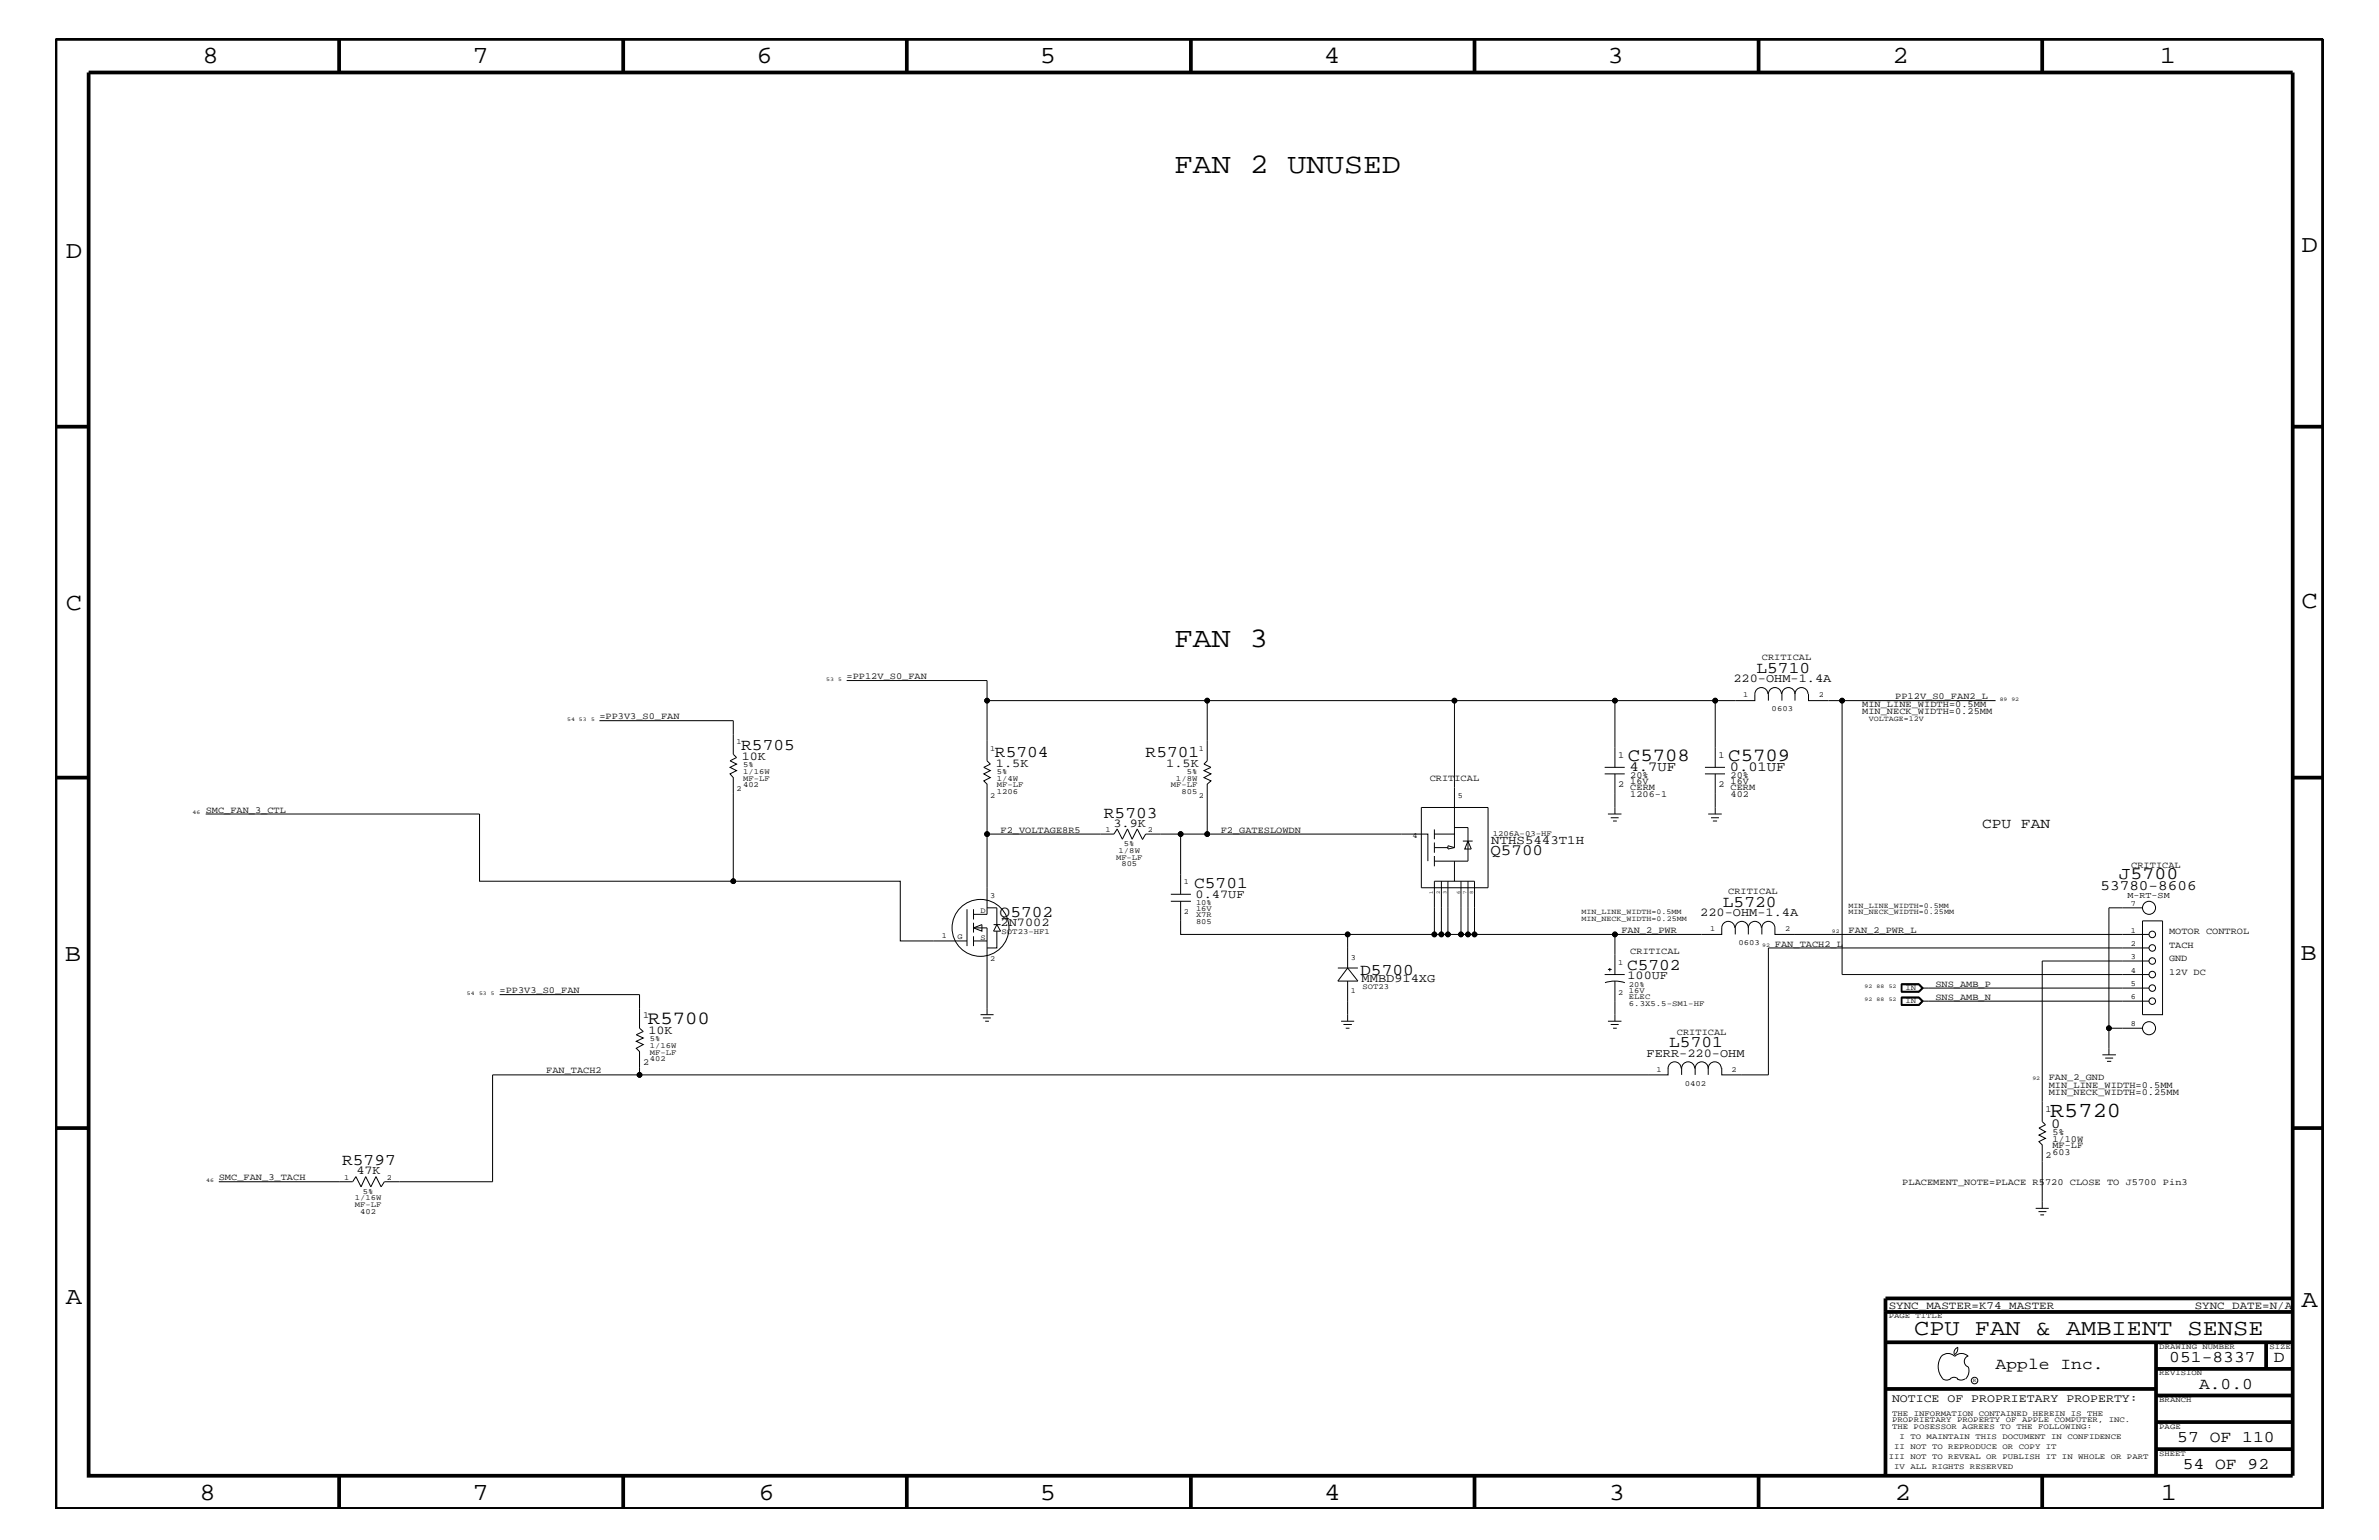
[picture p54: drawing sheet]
<svg xmlns="http://www.w3.org/2000/svg" width="432mm" height="279mm" viewBox="0 0 432 279" stroke-linecap="round" stroke-linejoin="round" font-family="sans-serif">
<defs><g id="words">
<g font-size="5.2">
<text x="213.1" y="31.4">FAN 2 UNUSED</text>
<text x="213.1" y="117.4">FAN 3</text>
</g>
<g font-size="4.5">
<text x="36.7" y="11.5">8</text>
<text x="85.8" y="11.5">7</text>
<text x="137.3" y="11.5">6</text>
<text x="188.7" y="11.5">5</text>
<text x="240.3" y="11.5">4</text>
<text x="291.8" y="11.5">3</text>
<text x="343.5" y="11.5">2</text>
<text x="392" y="11.5">1</text>
<text x="11.9" y="46.8">D</text>
<text x="417.7" y="45.7">D</text>
<text x="11.9" y="110.6">C</text>
<text x="417.7" y="110.3">C</text>
<text x="11.8" y="174.3">B</text>
<text x="417.6" y="174.2">B</text>
<text x="11.9" y="236.7">A</text>
<text x="417.7" y="237.1">A</text>
<text x="36.2" y="272.1">8</text>
<text x="85.8" y="272.1">7</text>
<text x="137.7" y="272.1">6</text>
<text x="188.7" y="272.1">5</text>
<text x="240.4" y="272.1">4</text>
<text x="292" y="272.1">3</text>
<text x="343.9" y="272.1">2</text>
<text x="392.2" y="272.1">1</text>
</g>
<text font-size="4.1" x="347.4" y="242.3">CPU FAN &amp; AMBIENT SENSE</text>
<text font-size="3.9" x="372.1" y="202.7">R5720</text>
<g font-size="3.4">
<text x="295.5" y="138">C5708</text>
<text x="313.7" y="138">C5709</text>
<text x="117.6" y="185.8">R5700</text>
</g>
<text font-size="3.2" x="384.6" y="159.5">J5700</text>
<g font-size="3">
<text x="318.8" y="122.1">L5710</text>
<text x="134.5" y="136.1">R5705</text>
<text x="180.6" y="137.3">R5704</text>
<text x="207.9" y="137.3">R5701</text>
<text x="200.4" y="148.4">R5703</text>
<text x="216.7" y="161.1">C5701</text>
<text x="181.4" y="166.4">Q5702</text>
<text x="312.7" y="164.5">L5720</text>
<text x="246.9" y="176.8">D5700</text>
<text x="295.3" y="176">C5702</text>
<text x="303" y="190">L5701</text>
<text x="62.1" y="211.4">R5797</text>
<text x="362.2" y="248.4">Apple Inc.</text>
<text x="393.7" y="247.1">051-8337</text>
<text x="399.2" y="252">A.0.0</text>
<text x="412.7" y="247.1">D</text>
<text x="395.2" y="261.6">57 OF 110</text>
<text x="396.2" y="266.6">54 OF 92</text>
</g>
<text font-size="2.9" x="270.5" y="155.1">Q5700</text>
<g font-size="2.6">
<text x="359.7" y="150.1">CPU FAN</text>
<text x="381.3" y="161.4">53780-8606</text>
</g>
<g font-size="2.5">
<text x="295.7" y="139.8">4.7UF</text>
<text x="313.9" y="139.8">0.01UF</text>
<text x="372.3" y="204.6">0</text>
</g>
<text font-size="2.3" x="270.7" y="153.2">NTHS5443T1H</text>
<g font-size="2.2">
<text x="314.6" y="123.8">220-OHM-1.4A</text>
<text x="134.6" y="137.9">10K</text>
<text x="180.8" y="139.1">1.5K</text>
<text x="211.7" y="139.1">1.5K</text>
<text x="202.1" y="150.1">3.9K</text>
<text x="217" y="162.8">0.47UF</text>
<text x="308.6" y="166.2">220-OHM-1.4A</text>
<text x="181.6" y="168.1">2N7002</text>
<text x="247.1" y="178.3">MMBD914XG</text>
<text x="295.4" y="177.7">100UF</text>
<text x="117.7" y="187.6">10K</text>
<text x="298.9" y="191.7">FERR-220-OHM</text>
<text x="64.7" y="213">47K</text>
</g>
<text font-size="2.1" x="343.4" y="254.4">NOTICE OF PROPRIETARY PROPERTY:</text>
<g font-size="2">
<text x="342.8" y="237.4">SYNC_MASTER=K74_MASTER</text>
<text x="398.4" y="237.4">SYNC_DATE=N/A</text>
</g>
<g font-size="1.7">
<text x="319.8" y="119.8">CRITICAL</text>
<text x="153.7" y="123.2">=PP12V_S0_FAN</text>
<text x="108.8" y="130.5">=PP3V3_S0_FAN</text>
<text x="338" y="128.3">MIN_LINE_WIDTH=0.5MM</text>
<text x="338" y="129.6">MIN_NECK_WIDTH=0.25MM</text>
<text x="344" y="126.9">PP12V_S0_FAN2_L</text>
<text x="293.7" y="137.4">1</text>
<text x="311.9" y="137.4">1</text>
<text x="259.5" y="141.7">CRITICAL</text>
<text x="293.7" y="142.9">2</text>
<text x="295.9" y="143.4">CERM</text>
<text x="295.9" y="142.2">16V</text>
<text x="295.9" y="141.1">20%</text>
<text x="311.9" y="142.9">2</text>
<text x="314.1" y="143.4">CERM</text>
<text x="314.1" y="142.2">16V</text>
<text x="314.1" y="141.1">20%</text>
<text x="37.3" y="147.5">SMC_FAN_3_CTL</text>
<text x="295.9" y="144.6">1206-1</text>
<text x="314.1" y="144.6">402</text>
<text x="181.6" y="151.1">F2_VOLTAGE8R5</text>
<text x="221.6" y="151.1">F2_GATESLOWDN</text>
<text x="386.8" y="157.4">CRITICAL</text>
<text x="313.7" y="162.2">CRITICAL</text>
<text x="294.3" y="169.3">FAN_2_PWR</text>
<text x="295.9" y="173.2">CRITICAL</text>
<text x="322.2" y="171.7">FAN_TACH2_L</text>
<text x="335.5" y="169.3">FAN_2_PWR_L</text>
<text x="393.7" y="169.5">MOTOR CONTROL</text>
<text x="393.7" y="172">TACH</text>
<text x="351.3" y="179">SNS_AMB_P</text>
<text x="393.7" y="176.8">12V DC</text>
<text x="393.7" y="174.4">GND</text>
<text x="90.7" y="180.2">=PP3V3_S0_FAN</text>
<text x="116.8" y="184.7">1</text>
<text x="351.3" y="181.4">SNS_AMB_N</text>
<text x="304.4" y="187.7">CRITICAL</text>
<text x="99.1" y="194.8">FAN_TACH2</text>
<text x="116.8" y="193.2">2</text>
<text x="371.9" y="195.9">FAN_2_GND</text>
<text x="371.9" y="197.4">MIN_LINE_WIDTH=0.5MM</text>
<text x="371.3" y="201.7">1</text>
<text x="371.9" y="198.7">MIN_NECK_WIDTH=0.25MM</text>
<text x="372.5" y="209.6">603</text>
<text x="372.5" y="205.9">5%</text>
<text x="372.5" y="207.1">1/10W</text>
<text x="372.5" y="208.3">MF-LF</text>
<text x="39.7" y="214.2">SMC_FAN_3_TACH</text>
<text x="345.3" y="215.1">PLACEMENT_NOTE=PLACE R5720 CLOSE TO J5700 Pin3</text>
<text x="371.3" y="210.2">2</text>
</g>
<text font-size="1.6" x="386.1" y="162.8">M-RT-SM</text>
<g font-size="1.4">
<text x="316.4" y="126.5">1</text>
<text x="321.6" y="129.1">0603</text>
<text x="330.1" y="126.5">2</text>
<text x="339.2" y="130.8">VOLTAGE=12V</text>
<text x="133.7" y="135">1</text>
<text x="179.7" y="136.2">1</text>
<text x="217.6" y="136.2">1</text>
<text x="133.7" y="143.5">2</text>
<text x="134.9" y="139.2">5%</text>
<text x="134.9" y="142.9">402</text>
<text x="134.9" y="141.7">MF-LF</text>
<text x="134.9" y="140.4">1/16W</text>
<text x="180.9" y="140.4">5%</text>
<text x="180.9" y="141.7">1/4W</text>
<text x="180.9" y="142.9">MF-LF</text>
<text x="212.5" y="142.9">MF-LF</text>
<text x="213.4" y="141.7">1/8W</text>
<text x="215.4" y="140.4">5%</text>
<text x="179.7" y="144.7">2</text>
<text x="180.9" y="144">1206</text>
<text x="214.5" y="144">805</text>
<text x="217.6" y="144.7">2</text>
<text x="264.6" y="144.7">5</text>
<text x="200.7" y="151">1</text>
<text x="202.6" y="156">MF-LF</text>
<text x="203" y="154.7">1/8W</text>
<text x="204" y="153.5">5%</text>
<text x="208.4" y="151">2</text>
<text x="256.4" y="152">4</text>
<text x="270.9" y="151.8">1206A-03-HF</text>
<text x="203.5" y="157.2">805</text>
<text x="214.9" y="160.5">1</text>
<text x="178" y="165.6">D</text>
<text x="179.7" y="162.8">3</text>
<text x="214.9" y="165.9">2</text>
<text x="217.1" y="167.6">805</text>
<text x="217.1" y="166.4">X7R</text>
<text x="217.1" y="165.2">16V</text>
<text x="217.1" y="164.1">10%</text>
<text x="287" y="165.9">MIN_LINE_WIDTH=0.5MM</text>
<text x="287" y="167.1">MIN_NECK_WIDTH=0.25MM</text>
<text x="335.5" y="165.9">MIN_NECK_WIDTH=0.25MM</text>
<text x="335.5" y="164.7">MIN_LINE_WIDTH=0.5MM</text>
<text x="386.8" y="164.4">7</text>
<text x="170.9" y="170.1">1</text>
<text x="173.8" y="170.4">G</text>
<text x="178" y="170.5">S</text>
<text x="181.8" y="169.4">SOT23-HF1</text>
<text x="310.4" y="168.9">1</text>
<text x="315.6" y="171.5">0603</text>
<text x="324" y="168.9">2</text>
<text x="386.8" y="171.6">2</text>
<text x="386.8" y="169.2">1</text>
<text x="179.7" y="174.4">2</text>
<text x="245.2" y="174.2">3</text>
<text x="247.3" y="179.4">SOT23</text>
<text x="293.7" y="175">1</text>
<text x="295.7" y="179">20%</text>
<text x="345.9" y="179.6">IN</text>
<text x="386.8" y="178.8">5</text>
<text x="386.8" y="176.5">4</text>
<text x="386.8" y="174">3</text>
<text x="245.2" y="180.2">1</text>
<text x="293.7" y="180.5">2</text>
<text x="295.7" y="181.3">ELEC</text>
<text x="295.7" y="182.5">6.3X5.5-SM1-HF</text>
<text x="295.7" y="180.2">16V</text>
<text x="345.9" y="182.1">IN</text>
<text x="386.8" y="181.3">6</text>
<text x="117.9" y="188.9">5%</text>
<text x="117.9" y="190.2">1/16W</text>
<text x="117.9" y="191.4">MF-LF</text>
<text x="386.8" y="186.1">8</text>
<text x="117.9" y="192.6">402</text>
<text x="300.7" y="194.4">1</text>
<text x="305.8" y="197">0402</text>
<text x="314.3" y="194.4">2</text>
<text x="62.5" y="214.1">1</text>
<text x="70.2" y="214.1">2</text>
<text x="64.4" y="217.8">1/16W</text>
<text x="64.4" y="219">MF-LF</text>
<text x="65.4" y="220.2">402</text>
<text x="65.8" y="216.6">5%</text>
<text x="342.8" y="239.2">PAGE TITLE</text>
<text x="391.9" y="244.7">DRAWING NUMBER</text>
<text x="411.9" y="244.7">SIZE</text>
<text x="391.9" y="249.5">REVISION</text>
<text x="343.4" y="256.8">THE INFORMATION CONTAINED HEREIN IS THE</text>
<text x="391.9" y="254.4">BRANCH</text>
<text x="343.4" y="259.3">THE POSESSOR AGREES TO THE FOLLOWING:</text>
<text x="343.4" y="258">PROPRIETARY PROPERTY OF APPLE COMPUTER, INC.</text>
<text x="343.8" y="262.9">II NOT TO REPRODUCE OR COPY IT</text>
<text x="344.8" y="261.1">I TO MAINTAIN THIS DOCUMENT IN CONFIDENCE</text>
<text x="391.9" y="259.3">PAGE</text>
<text x="342.8" y="264.7">III NOT TO REVEAL OR PUBLISH IT IN WHOLE OR PART</text>
<text x="343.8" y="266.6">IV ALL RIGHTS RESERVED</text>
<text x="391.9" y="264.1">SHEET</text>
</g>
<g font-size="1">
<text x="149.9" y="123.5">53</text>
<text x="152.1" y="123.5">5</text>
<text x="103" y="130.8">54 53</text>
<text x="107.3" y="130.8">5</text>
<text x="363" y="127.1">89 92</text>
<text x="35" y="147.7">46</text>
<text x="319.9" y="171.7">92</text>
<text x="332.5" y="169.3">92</text>
<text x="338.4" y="179.3">92</text>
<text x="340.6" y="179.3">88</text>
<text x="342.8" y="179.3">52</text>
<text x="84.8" y="180.5">54</text>
<text x="87" y="180.5">53 5</text>
<text x="338.4" y="181.6">92</text>
<text x="340.6" y="181.6">88</text>
<text x="342.8" y="181.6">52</text>
<text x="368.9" y="195.9">92</text>
<text x="37.4" y="214.4">46</text>
<text x="358.1" y="250.7">R</text>
</g>
<g font-size=".9">
<text x="260.1" y="162.2" transform="rotate(-90 260.1 162.2)">1</text>
<text x="261.4" y="162.2" transform="rotate(-90 261.4 162.2)">2</text>
<text x="262.6" y="162.2" transform="rotate(-90 262.6 162.2)">3</text>
<text x="265" y="162.2" transform="rotate(-90 265 162.2)">6</text>
<text x="266.2" y="162.2" transform="rotate(-90 266.2 162.2)">7</text>
<text x="267.4" y="162.2" transform="rotate(-90 267.4 162.2)">8</text>
</g>
</g></defs>
<g fill="none" stroke="#000" stroke-width=".18">
<path d="M108.8 130.8h24.3v6l.6 .6-1.2 .6 1.2 .6-1.2 .6 1.2 .6-1.2 .6 .6 .7v18.8h-46.1v-12.2h-49.7M153.7 123.5h25.5v14.5l.5 .6-1.1 .6 1.1 .6-1.1 .6 1.1 .7-1.1 .6 .6 .6v9M179.2 127.1h39.9v10.9l-.6 .6 1.3 .6-1.3 .6 1.3 .6-1.3 .7 1.3 .6-.7 .6v9h40.1v4.9M219.1 127.1h44.9v26.7M264 127.1h29.1M291.3 139.2h3.6M309.5 139.2h3.6M311.3 127.1v12.1M320.9 125.9a1.19 1.19 0 0 0-1.2-1.2 1.19 1.19 0 0 0-1.2 1.2v1.2h-25.4v12.1M323.3 125.9a1.19 1.19 0 0 0-1.1-1.2 1.19 1.19 0 0 0-1.2 1.2v1.2M325.8 125.9a1.19 1.19 0 0 0-1.2-1.2 1.19 1.19 0 0 0-1.2 1.2v1.2M325.8 125.9a1.19 1.19 0 0 1 1.2-1.2 1.19 1.19 0 0 1 1.2 1.2"/>
<path d="M325.8 125.9v1.2M328.3 125.9v1.2h6M362.2 127.1h-27.9v49.7h55.8M133.1 159.9h30.3v10.8h12.1M207.3 152.3l-.9-1.9-.9 1.9-.9-1.9-.9 1.9-.9-1.9-.6 .9h-23v14.6h-2.5M214.3 151.3v10.9M219.1 151.3h-11.2l-.6 1M258 146.5h12.1v14.6h-12.1zM260.4 153.8h2.4M260.4 150.5v1.8M260.4 152.9v1.8M260.4 155.3v1.9"/>
<path d="M260.4 151.3h3.6M261.6 159.9v9.6h-1.2v-9.6h7.2v9.6h-1.2M262.8 159.9v9.6h-1.2M262.8 153.4l1.2 .4-1.2 .2zM264 150.1h2.4v6.1h-6M264 156.2v3.7M265.2 159.9v9.6h-2.4M265.5 152.6h1.8M266.4 152.6l.6 1.4h-1.1zM266.4 159.9v9.6h-1.2M291.3 140.4h3.6M291.8 147.7h2.5"/>
<path d="M292.4 148.4h1.4M292.8 149h.7M293.1 140.4v7.3M309.5 140.4h3.6M310 147.7h2.5M310.6 148.4h1.4M310.9 149h.8M311.3 140.4v7.3M175.5 165v6.6M176.7 168.3l1.5-.5v1.1zM176.7 170.7h2.5M176.7 165v1.8"/>
<path d="M176.7 167.4v1.8M176.7 169.9v1.7M176.7 168.3h2.5v15.8M179.2 164.7h1.7v3.1l.7 1.1h-1.3l.6-1.1M180.3 167.8h1.3M180.9 168.9v3.1h-1.7M212.5 163.5h3.7M212.5 162.2h3.7M214.3 163.5v6h30.3v6.1l1.9 2.4h-3.7l1.8-2.4M242.8 175.6h3.7M244.6 169.5h15.8M244.6 178v7.3"/>
<path d="M267.6 169.5h25.5v7.3M291.3 176.8h3.6M291.3 178.3a5.8 5.8 0 0 1 3.6 0M291.8 175.9h.7M292.2 175.6v.6M293.1 178v7.3M314.9 168.3a1.19 1.19 0 0 0-1.2-1.1 1.19 1.19 0 0 0-1.2 1.1v1.2h-19.4M317.3 168.3a1.19 1.19 0 0 0-1.2-1.1 1.19 1.19 0 0 0-1.1 1.1v1.2M317.3 168.3a1.19 1.19 0 0 1 1.2-1.1 1.19 1.19 0 0 1 1.2 1.1M317.3 168.3v1.2M319.8 169.5v-1.2a1.19 1.19 0 0 1 1.2-1.1 1.19 1.19 0 0 1 1.2 1.1v1.2h67.9M345.1 178.5h3.2l.8 .8-.8 .7h-3.2z"/>
<path d="M345.2 178.7h3l.6 .6-.6 .6M345.2 178.6h3.1l.6 .7-.6 .6h-3.1zM348.3 178.5l.7 .8-.7 .6h-3.2M348.8 179.3h41.3M388.9 167.1h3.6v17h-3.6zM388.9 164.7h-6.1v21.8h6.1M390.1 172h-69.1v23h-8.5v-1.3M390.1 174.4h-19.4v29.1l.6 .6-1.2 .6 1.2 .6-1.2 .6 1.2 .6-1.2 .6 .6 .6v11.5M90.7 180.5h25.4v6l.7 .6-1.3 .6 1.3 .6-1.3 .6 1.3 .6-1.3 .7 .6 .6v4.2M178 184.1h2.3M178.4 184.7h1.4M178.8 185.3h.7"/>
<path d="M243.4 185.3h2.4M243.8 185.9h1.6M244.3 186.5h.6M291.8 185.3h2.5M292.4 185.9h1.4M292.8 186.5h.7M302.8 193.7v1.3h-213.4v19.4h-19.6l-.6 .9-1-1.8-.9 1.8-.9-1.8-.9 1.8-.9-1.8-.6 .9h-24.3M302.8 193.8a1.19 1.19 0 0 1 1.2-1.2 1.19 1.19 0 0 1 1.1 1.2M305.2 193.8a1.19 1.19 0 0 1 1.2-1.2 1.19 1.19 0 0 1 1.2 1.2M305.2 193.7v1.3M307.7 193.8a1.19 1.19 0 0 1 1.2-1.2 1.19 1.19 0 0 1 1.1 1.2 1.19 1.19 0 0 1 1.2-1.2 1.19 1.19 0 0 1 1.2 1.2M307.7 193.7v1.3"/>
<path d="M310 193.7v1.3M345.1 180.9h3.2l.8 .7-.8 .8h-3.2zM345.1 181h3.2l.7 .6-.7 .8M345.2 181h3.1l.6 .6-.6 .7h-3.1zM348.2 181l.6 .6-.6 .6h-3M348.8 181.6h41.3M381.6 191.4h2.4M382.1 192h1.4M382.4 192.6h.8M382.8 186.5v4.9M369.5 219.2h2.4M370 219.8h1.4"/>
<path d="M370.3 220.4h.7M352.3 246.1a1.69 1.69 0 0 1 2.5 0 1.72 1.72 0 0 1 2.4 0M352.4 246a3.2 3.2 0 0 0 .4 4.3l.8 .1 .4-.2M354 250.2l.7-.3 .7 .3M355.2 250.2l.7 .2 .7-.2M355.3 244.4v.3a1.18 1.18 0 0 1-.6 1.1M355.4 244.4a.99 .99 0 0 0-.6 1.4M357.2 246a1.04 1.04 0 0 0-.7 1 1.04 1.04 0 0 0 .7 1M357.3 248l.1 .7a2.11 2.11 0 0 1-.6 1.5"/>
<circle cx="179.2" cy="127.1" r=".42"/>
<circle cx="219.1" cy="127.1" r=".42"/>
<circle cx="264" cy="127.1" r=".42"/>
<circle cx="293.1" cy="127.1" r=".42"/>
<circle cx="311.3" cy="127.1" r=".42"/>
<circle cx="334.3" cy="127.1" r=".42"/>
<circle cx="133.1" cy="159.9" r=".42"/>
<circle cx="179.2" cy="151.3" r=".42"/>
<circle cx="214.3" cy="151.3" r=".42"/>
<circle cx="219.1" cy="151.3" r=".42"/>
<circle cx="178" cy="168.3" r="5.2"/>
<circle cx="244.6" cy="169.5" r=".42"/>
<circle cx="260.3" cy="169.5" r=".42"/>
<circle cx="261.6" cy="169.5" r=".42"/>
<circle cx="262.8" cy="169.5" r=".42"/>
<circle cx="265.2" cy="169.5" r=".42"/>
<circle cx="266.4" cy="169.5" r=".42"/>
<circle cx="267.6" cy="169.5" r=".42"/>
<circle cx="293.1" cy="169.5" r=".42"/>
<circle cx="390.1" cy="164.7" r="1.19"/>
<circle cx="390.7" cy="176.8" r=".59"/>
<circle cx="390.7" cy="172" r=".59"/>
<circle cx="390.7" cy="169.5" r=".59"/>
<circle cx="390.7" cy="179.3" r=".59"/>
<circle cx="390.7" cy="174.4" r=".59"/>
<circle cx="116.1" cy="195" r=".42"/>
<circle cx="382.8" cy="186.5" r=".42"/>
<circle cx="390.1" cy="186.5" r="1.19"/>
<circle cx="390.7" cy="181.6" r=".59"/>
<circle cx="358.4" cy="250.5" r=".59"/>
</g>
<g fill="none" stroke="#000" stroke-width=".68" stroke-linecap="butt">
<path d="M10.1 7.1h411.5v266.7h-411.5zM16.1 13.2h400v254.5h-400zM61.6 7.1v6.1M113.1 7.1v6.1M164.6 7.1v6.1M216.2 7.1v6.1M267.6 7.1v6.1M319.2 7.1v6.1M370.7 7.1v6.1M10.1 77.4h6M416.1 77.4h5.5M10.1 141.1h6"/>
<path d="M416.1 141.1h5.5M10.1 204.7h6M416.1 204.7h5.5M342.2 238h73.9M416.1 235.6h-73.9v32.1M342.2 243.5h73.9M342.2 252h49.1M391.3 243.5v24.2M391.3 258h24.8M391.3 253.2h24.8M391.3 248.4h24.8M411.3 243.5v4.9"/>
<path d="M61.6 267.7v6.1M113.1 267.7v6.1M164.6 267.7v6.1M216.2 268v5.8M267.6 267.7v6.1M319.2 267.7v6.1M370.7 267.7v6.1M391.3 262.9h24.8"/>
</g>
<g fill="#000">
<circle cx="179.2" cy="127.1" r=".42"/>
<circle cx="219.1" cy="127.1" r=".42"/>
<circle cx="264" cy="127.1" r=".42"/>
<circle cx="293.1" cy="127.1" r=".42"/>
<circle cx="311.3" cy="127.1" r=".42"/>
<circle cx="334.3" cy="127.1" r=".42"/>
<circle cx="133.1" cy="159.9" r=".42"/>
<circle cx="179.2" cy="151.3" r=".42"/>
<circle cx="214.3" cy="151.3" r=".42"/>
<circle cx="219.1" cy="151.3" r=".42"/>
<circle cx="244.6" cy="169.5" r=".42"/>
<circle cx="260.3" cy="169.5" r=".42"/>
<circle cx="261.6" cy="169.5" r=".42"/>
<circle cx="262.8" cy="169.5" r=".42"/>
<circle cx="265.2" cy="169.5" r=".42"/>
<circle cx="266.4" cy="169.5" r=".42"/>
<circle cx="267.6" cy="169.5" r=".42"/>
<circle cx="293.1" cy="169.5" r=".42"/>
<circle cx="116.1" cy="195" r=".42"/>
<circle cx="382.8" cy="186.5" r=".42"/>
</g>
<use href="#words"/>
</svg>
